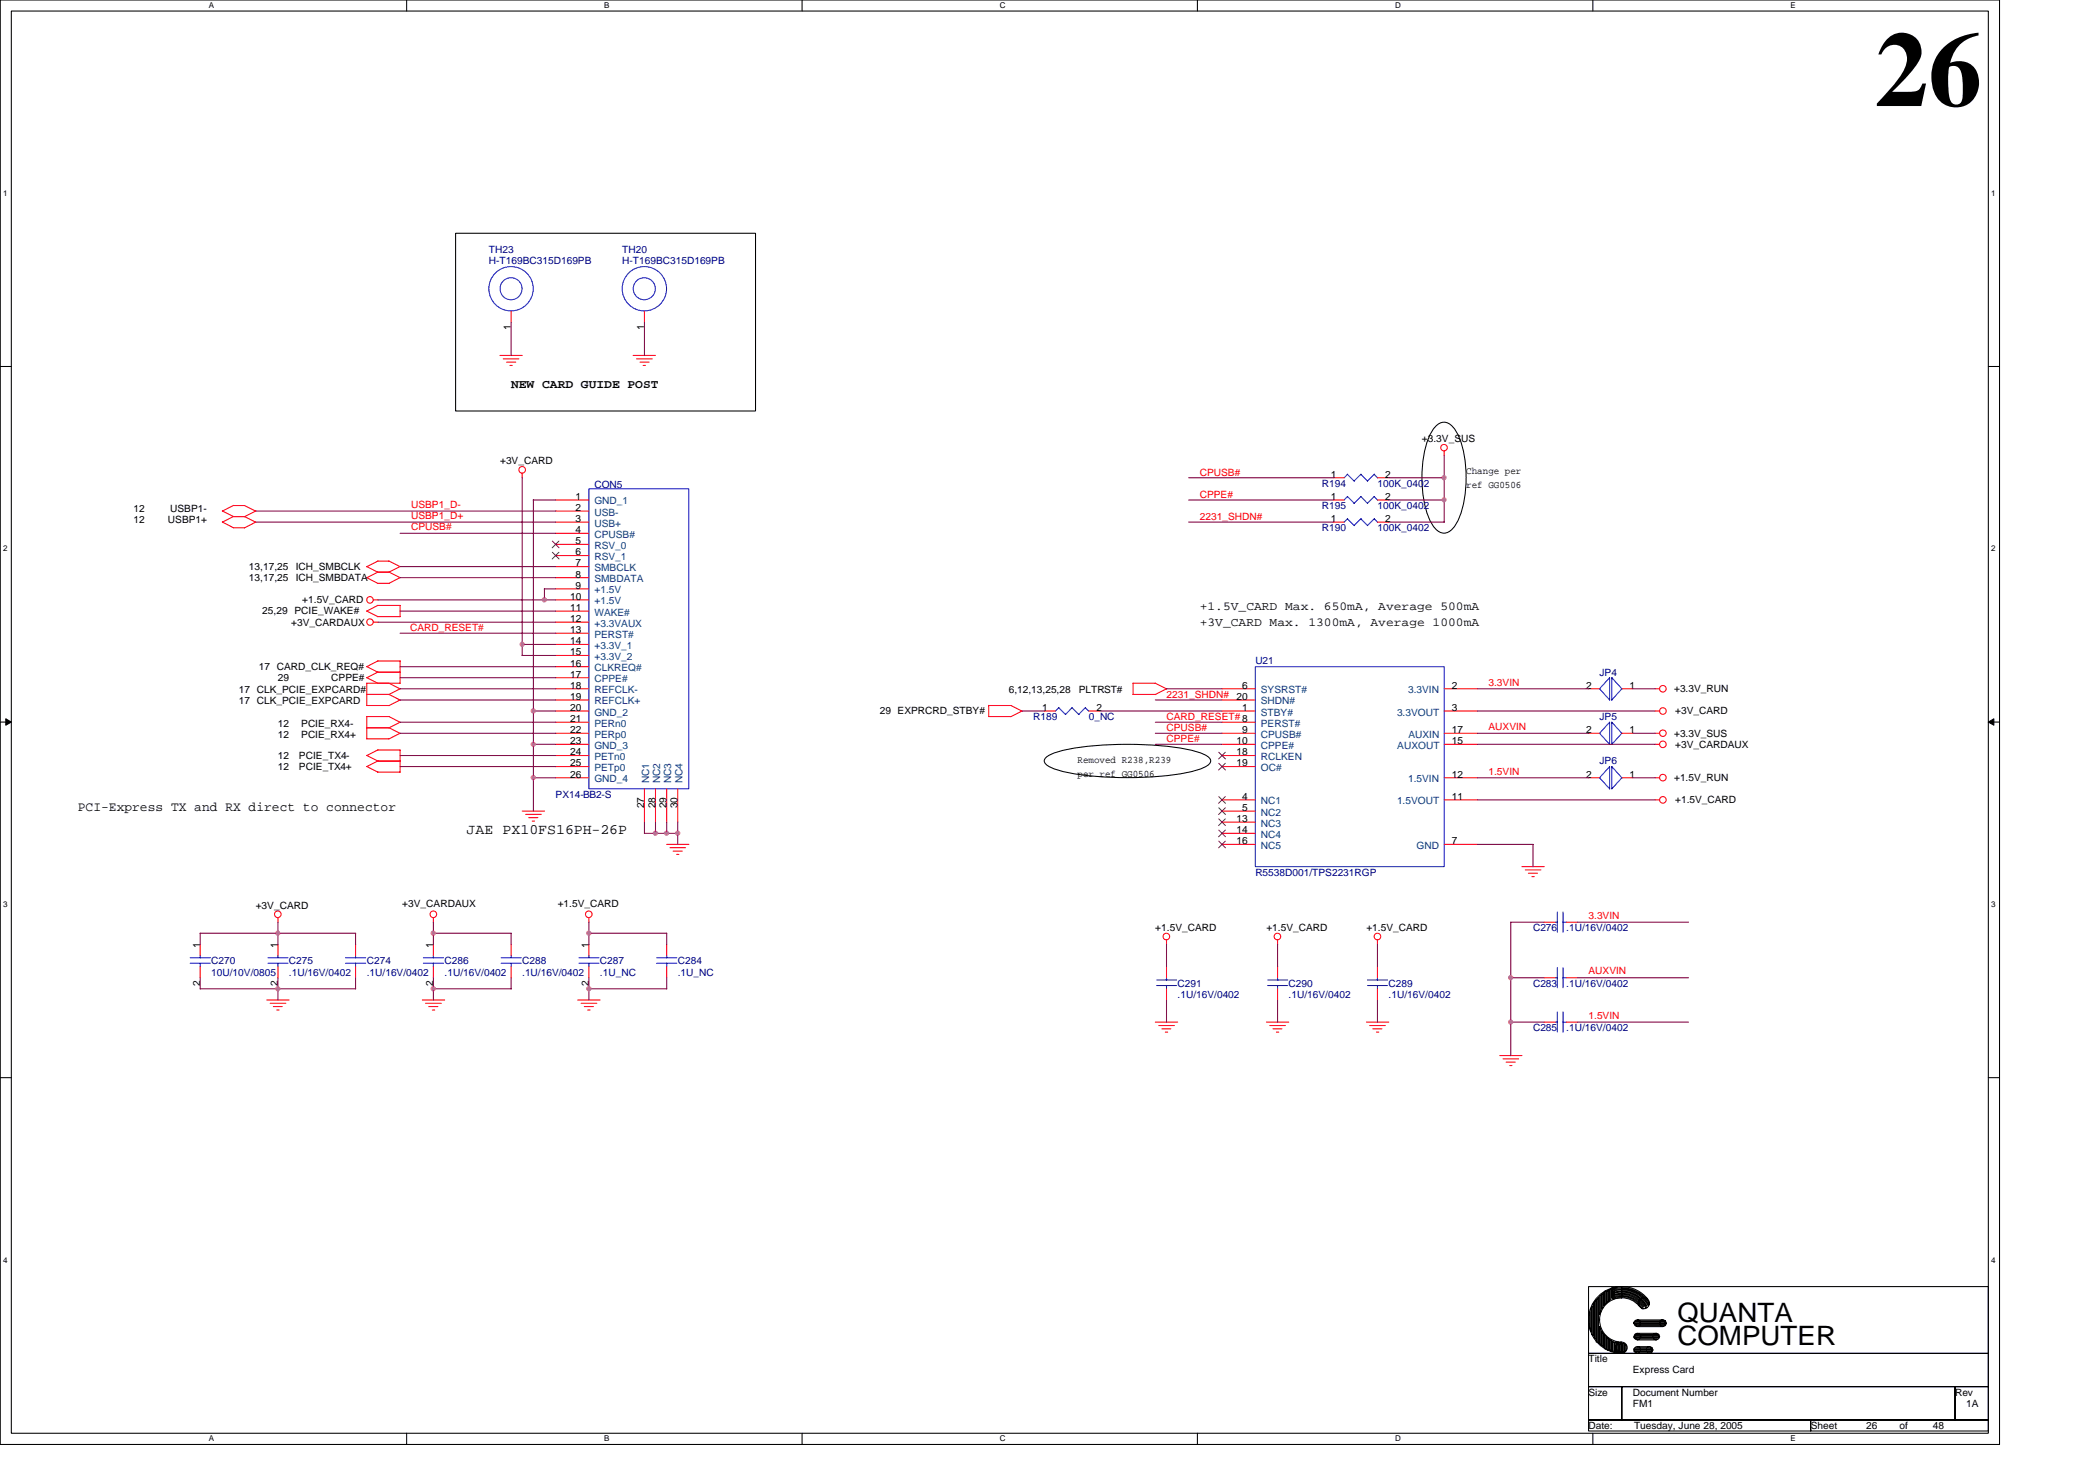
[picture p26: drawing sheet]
<svg xmlns="http://www.w3.org/2000/svg" width="297mm" height="210mm" viewBox="0 0 297 210" stroke-linecap="round" stroke-linejoin="round" font-family="sans-serif">
<defs><g id="words">
<text font-size="15.1" x="265.8" y="15">26</text>
<g font-size="3.8">
<text x="237.8" y="187.3">QUANTA</text>
<text x="237.8" y="190.7">COMPUTER</text>
</g>
<text font-size="2.1" x="66.2" y="118.2">JAE PX10FS16PH-26P</text>
<text font-size="1.9" x="11" y="114.9">PCI-Express TX and RX direct to connector</text>
<g font-size="1.7">
<text x="72.5" y="54.9">NEW CARD GUIDE POST</text>
<text x="170.1" y="86.4">+1.5V_CARD Max. 650mA, Average 500mA</text>
<text x="170.1" y="88.7">+3V_CARD Max. 1300mA, Average 1000mA</text>
</g>
<g font-size="1.4" fill="#000080">
<text x="69.3" y="35.9">TH23</text>
<text x="88.2" y="35.9">TH20</text>
<text x="69.3" y="37.5">H-T169BC315D169PB</text>
<text x="88.2" y="37.5">H-T169BC315D169PB</text>
<text x="84.3" y="69.1">CON5</text>
<text x="187.4" y="69">R194</text>
<text x="195.3" y="69">100K_0402</text>
<text x="187.4" y="72.1">R195</text>
<text x="187.4" y="75.3">R190</text>
<text x="195.3" y="72.1">100K_0402</text>
<text x="195.3" y="75.3">100K_0402</text>
<text x="178" y="94.2">U21</text>
<text x="226.8" y="95.8">JP4</text>
<text x="146.5" y="102">R189</text>
<text x="154.4" y="102">0_NC</text>
<text x="226.8" y="102">JP5</text>
<text x="78.8" y="113.1">PX14-BB2-S</text>
<text x="226.8" y="108.4">JP6</text>
<text x="178" y="124.1">R5538D001/TPS2231RGP</text>
<text x="217.4" y="132">C276</text>
<text x="222.1" y="132">.1U/16V/0402</text>
<text x="29.9" y="136.7">C270</text>
<text x="41" y="136.7">C275</text>
<text x="52" y="136.7">C274</text>
<text x="63" y="136.7">C286</text>
<text x="74" y="136.7">C288</text>
<text x="85.1" y="136.7">C287</text>
<text x="96.1" y="136.7">C284</text>
<text x="29.9" y="138.3">10U/10V/0805</text>
<text x="41" y="138.3">.1U/16V/0402</text>
<text x="52" y="138.3">.1U/16V/0402</text>
<text x="63" y="138.3">.1U/16V/0402</text>
<text x="74" y="138.3">.1U/16V/0402</text>
<text x="85.1" y="138.3">.1U_NC</text>
<text x="96.1" y="138.3">.1U_NC</text>
<text x="167" y="139.8">C291</text>
<text x="167" y="141.4">.1U/16V/0402</text>
<text x="182.7" y="139.8">C290</text>
<text x="182.7" y="141.4">.1U/16V/0402</text>
<text x="196.9" y="139.8">C289</text>
<text x="196.9" y="141.4">.1U/16V/0402</text>
<text x="217.4" y="139.8">C283</text>
<text x="222.1" y="139.8">.1U/16V/0402</text>
<text x="217.4" y="146.1">C285</text>
<text x="222.1" y="146.1">.1U/16V/0402</text>
</g>
<g font-size="1.4">
<text x="72.5" y="46.8" transform="rotate(-90 72.5 46.8)">1</text>
<text x="91.4" y="46.8" transform="rotate(-90 91.4 46.8)">1</text>
<text x="70.9" y="65.8">+3V_CARD</text>
<text x="201.6" y="62.7">+3.3V_SUS</text>
<text x="81.6" y="70.8">1</text>
<text x="188.7" y="70.8">1</text>
<text x="188.7" y="67.7">1</text>
<text x="196.4" y="70.8">2</text>
<text x="196.4" y="67.7">2</text>
<text x="207.9" y="67.2">Change per</text>
<text x="207.9" y="69.2">ref GG0506</text>
<text x="18.9" y="74.2">12</text>
<text x="18.9" y="72.6">12</text>
<text x="23.8" y="74.2">USBP1+</text>
<text x="24.1" y="72.6">USBP1-</text>
<text x="81.6" y="74">3</text>
<text x="81.6" y="77.1">5</text>
<text x="81.6" y="72.4">2</text>
<text x="81.6" y="75.6">4</text>
<text x="188.7" y="74">1</text>
<text x="196.4" y="74">2</text>
<text x="35.3" y="82.4">13,17,25</text>
<text x="35.3" y="80.8">13,17,25</text>
<text x="41.9" y="82.4">ICH_SMBDATA</text>
<text x="41.9" y="80.8">ICH_SMBCLK</text>
<text x="81.6" y="80.3">7</text>
<text x="81.6" y="83.4">9</text>
<text x="81.6" y="78.7">6</text>
<text x="81.6" y="81.9">8</text>
<text x="37.2" y="87.1">25,29 PCIE_WAKE#</text>
<text x="41.3" y="88.7">+3V_CARDAUX</text>
<text x="42.9" y="85.5">+1.5V_CARD</text>
<text x="80.8" y="86.6">11</text>
<text x="80.8" y="89.7">13</text>
<text x="80.8" y="85">10</text>
<text x="80.8" y="88.2">12</text>
<text x="36.7" y="95">17 CARD_CLK_REQ#</text>
<text x="80.8" y="92.9">15</text>
<text x="80.8" y="91.3">14</text>
<text x="80.8" y="94.5">16</text>
<text x="33.9" y="99.8">17 CLK_PCIE_EXPCARD</text>
<text x="33.9" y="98.3">17 CLK_PCIE_EXPCARD#</text>
<text x="39.4" y="96.5">29</text>
<text x="47" y="96.5">CPPE#</text>
<text x="80.8" y="96">17</text>
<text x="80.8" y="99.2">19</text>
<text x="80.8" y="97.6">18</text>
<text x="80.8" y="100.8">20</text>
<text x="124.8" y="101.3">29 EXPRCRD_STBY#</text>
<text x="143" y="98.3">6,12,13,25,28</text>
<text x="147.8" y="100.8">1</text>
<text x="152.9" y="98.3">PLTRST#</text>
<text x="155.5" y="100.8">2</text>
<text x="175.3" y="99.2">20</text>
<text x="176.1" y="97.6">6</text>
<text x="176.1" y="100.8">1</text>
<text x="205.9" y="97.6">2</text>
<text x="205.9" y="100.8">3</text>
<text x="224.9" y="97.6">2</text>
<text x="231.1" y="97.6">1</text>
<text x="237.4" y="98.1">+3.3V_RUN</text>
<text x="237.5" y="101.3">+3V_CARD</text>
<text x="39.4" y="107.6">12</text>
<text x="39.4" y="103">12</text>
<text x="39.4" y="104.6">12</text>
<text x="42.4" y="107.6">PCIE_TX4-</text>
<text x="42.7" y="103">PCIE_RX4-</text>
<text x="42.7" y="104.6">PCIE_RX4+</text>
<text x="80.8" y="102.3">21</text>
<text x="80.8" y="103.9">22</text>
<text x="80.8" y="105.5">23</text>
<text x="80.8" y="107.1">24</text>
<text x="175.3" y="105.5">10</text>
<text x="175.3" y="107.1">18</text>
<text x="176.1" y="103.9">9</text>
<text x="205.9" y="105.5">15</text>
<text x="205.9" y="103.9">17</text>
<text x="224.9" y="103.9">2</text>
<text x="231.1" y="103.9">1</text>
<text x="237.4" y="104.4">+3.3V_SUS</text>
<text x="237.5" y="106">+3V_CARDAUX</text>
<text x="39.4" y="109.1">12</text>
<text x="42.4" y="109.1">PCIE_TX4+</text>
<text x="80.8" y="108.6">25</text>
<text x="80.8" y="110.2">26</text>
<text x="152.8" y="108.2">Removed R238,R239</text>
<text x="152.8" y="110.2">per ref GG0506</text>
<text x="175.3" y="108.6">19</text>
<text x="176.1" y="113.3">4</text>
<text x="205.9" y="113.3">11</text>
<text x="205.9" y="110.2">12</text>
<text x="224.9" y="110.2">2</text>
<text x="231.1" y="110.2">1</text>
<text x="237.4" y="110.7">+1.5V_RUN</text>
<text x="237.5" y="113.9">+1.5V_CARD</text>
<text x="91.4" y="114.6" transform="rotate(-90 91.4 114.6)">27</text>
<text x="92.9" y="114.6" transform="rotate(-90 92.9 114.6)">28</text>
<text x="94.5" y="114.6" transform="rotate(-90 94.5 114.6)">29</text>
<text x="96.1" y="114.6" transform="rotate(-90 96.1 114.6)">30</text>
<text x="175.3" y="116.5">13</text>
<text x="175.3" y="118.1">14</text>
<text x="175.3" y="119.7">16</text>
<text x="176.1" y="114.9">5</text>
<text x="205.9" y="119.7">7</text>
<text x="36.3" y="128.8">+3V_CARD</text>
<text x="57" y="128.5">+3V_CARDAUX</text>
<text x="79.1" y="128.5">+1.5V_CARD</text>
<text x="163.8" y="132">+1.5V_CARD</text>
<text x="179.6" y="132">+1.5V_CARD</text>
<text x="193.7" y="132">+1.5V_CARD</text>
<text x="28.4" y="134.3" transform="rotate(-90 28.4 134.3)">1</text>
<text x="39.4" y="134.3" transform="rotate(-90 39.4 134.3)">1</text>
<text x="61.4" y="134.3" transform="rotate(-90 61.4 134.3)">1</text>
<text x="83.5" y="134.3" transform="rotate(-90 83.5 134.3)">1</text>
<text x="28.4" y="139.7" transform="rotate(-90 28.4 139.7)">2</text>
<text x="39.4" y="139.7" transform="rotate(-90 39.4 139.7)">2</text>
<text x="61.4" y="139.7" transform="rotate(-90 61.4 139.7)">2</text>
<text x="83.5" y="139.7" transform="rotate(-90 83.5 139.7)">2</text>
<text x="225.2" y="193.1">Title</text>
<text x="225.2" y="197.8">Size</text>
<text x="231.5" y="197.8">Document Number</text>
<text x="231.5" y="194.6">Express Card</text>
<text x="277.2" y="197.8">Rev</text>
<text x="225.2" y="202.5">Date:</text>
<text x="231.5" y="199.4">FM1</text>
<text x="231.7" y="202.5">Tuesday, June 28, 2005</text>
<text x="256.7" y="202.5">Sheet</text>
<text x="264.6" y="202.5">26</text>
<text x="269.3" y="202.5">of</text>
<text x="274" y="202.5">48</text>
<text x="278.8" y="199.4">1A</text>
</g>
<g font-size="1.4" fill="#f00">
<text x="58.3" y="72">USBP1_D-</text>
<text x="170.1" y="67.4">CPUSB#</text>
<text x="170.1" y="70.5">CPPE#</text>
<text x="58.3" y="75.1">CPUSB#</text>
<text x="58.3" y="73.6">USBP1_D+</text>
<text x="170.1" y="73.7">2231_SHDN#</text>
<text x="58.1" y="89.5">CARD_RESET#</text>
<text x="165.4" y="98.9">2231_SHDN#</text>
<text x="211" y="97.2">3.3VIN</text>
<text x="165.4" y="105.2">CPPE#</text>
<text x="165.4" y="102">CARD_RESET#8</text>
<text x="165.4" y="103.6">CPUSB#</text>
<text x="211" y="103.5">AUXVIN</text>
<text x="211" y="109.8">1.5VIN</text>
<text x="225.2" y="130.2">3.3VIN</text>
<text x="225.2" y="138.1">AUXVIN</text>
<text x="225.2" y="144.4">1.5VIN</text>
</g>
<g font-size="1.4" fill="#004080">
<text x="84.3" y="71.5">GND_1</text>
<text x="84.3" y="74.6">USB+</text>
<text x="84.3" y="77.8">RSV_0</text>
<text x="84.3" y="73.1">USB-</text>
<text x="84.3" y="76.2">CPUSB#</text>
<text x="84.3" y="80.9">SMBCLK</text>
<text x="84.3" y="79.4">RSV_1</text>
<text x="84.3" y="82.5">SMBDATA</text>
<text x="84.3" y="84.1">+1.5V</text>
<text x="84.3" y="87.2">WAKE#</text>
<text x="84.3" y="85.7">+1.5V</text>
<text x="84.3" y="88.8">+3.3VAUX</text>
<text x="84.3" y="90.4">PERST#</text>
<text x="84.3" y="93.5">+3.3V_2</text>
<text x="84.3" y="92">+3.3V_1</text>
<text x="84.3" y="95.1">CLKREQ#</text>
<text x="84.3" y="96.7">CPPE#</text>
<text x="84.3" y="99.8">REFCLK+</text>
<text x="84.3" y="98.3">REFCLK-</text>
<text x="84.3" y="101.4">GND_2</text>
<text x="178.8" y="98.3">SYSRST#</text>
<text x="178.8" y="101.4">STBY#</text>
<text x="178.8" y="99.8">SHDN#</text>
<text x="198.1" y="101.4">3.3VOUT</text>
<text x="199.6" y="98.3">3.3VIN</text>
<text x="84.3" y="103">PERn0</text>
<text x="84.3" y="104.6">PERp0</text>
<text x="84.3" y="106.1">GND_3</text>
<text x="84.3" y="107.7">PETn0</text>
<text x="178.8" y="103">PERST#</text>
<text x="178.8" y="104.6">CPUSB#</text>
<text x="178.8" y="106.1">CPPE#</text>
<text x="178.8" y="107.7">RCLKEN</text>
<text x="198.1" y="106.1">AUXOUT</text>
<text x="199.7" y="104.6">AUXIN</text>
<text x="84.3" y="109.3">PETp0</text>
<text x="84.3" y="110.9">GND_4</text>
<text x="92" y="111" transform="rotate(-90 92 111)">NC1</text>
<text x="93.6" y="111" transform="rotate(-90 93.6 111)">NC2</text>
<text x="95.2" y="111" transform="rotate(-90 95.2 111)">NC3</text>
<text x="96.7" y="111" transform="rotate(-90 96.7 111)">NC4</text>
<text x="178.8" y="109.3">OC#</text>
<text x="199.6" y="110.9">1.5VIN</text>
<text x="178.8" y="114">NC1</text>
<text x="178.8" y="115.6">NC2</text>
<text x="178.8" y="117.2">NC3</text>
<text x="178.8" y="118.7">NC4</text>
<text x="198.1" y="114">1.5VOUT</text>
<text x="178.8" y="120.3">NC5</text>
<text x="200.8" y="120.3">GND</text>
</g>
<g font-size="1.1">
<text x="29.6" y="1.2">A</text>
<text x="85.7" y="1.2">B</text>
<text x="141.7" y="1.2">C</text>
<text x="197.8" y="1.2">D</text>
<text x="253.9" y="1.2">E</text>
<text x=".4" y="27.8">1</text>
<text x="282.3" y="27.8">1</text>
<text x=".4" y="78.1">2</text>
<text x="282.3" y="78.1">2</text>
<text x=".4" y="128.5">3</text>
<text x="282.3" y="128.5">3</text>
<text x=".4" y="178.9">4</text>
<text x="282.3" y="178.9">4</text>
<text x="29.6" y="204.3">A</text>
<text x="85.7" y="204.3">B</text>
<text x="141.7" y="204.3">C</text>
<text x="197.8" y="204.3">D</text>
<text x="253.9" y="204.3">E</text>
</g>
</g></defs>
<path d="M0 0h283.5v204.7h-283.5zM1.6 1.6h280.3v201.5h-280.3z" fill="none" stroke="#000" stroke-width=".15"/>
<g fill="#fff">
<path d="M29.6 .1h.8v1.3h-.8z"/>
<path d="M29.6 203.3h.8v1.3h-.8z"/>
</g>
<path d="M57.7 0v1.6M57.7 203.1v1.6" fill="none" stroke="#000" stroke-width=".15"/>
<g fill="#fff">
<path d="M85.7 .1h.7v1.3h-.7z"/>
<path d="M85.7 203.3h.7v1.3h-.7z"/>
</g>
<path d="M113.7 0v1.6M113.7 203.1v1.6" fill="none" stroke="#000" stroke-width=".15"/>
<g fill="#fff">
<path d="M141.7 .1h.9v1.3h-.9z"/>
<path d="M141.7 203.3h.9v1.3h-.9z"/>
</g>
<path d="M169.8 0v1.6M169.8 203.1v1.6" fill="none" stroke="#000" stroke-width=".15"/>
<g fill="#fff">
<path d="M197.8 .1h.8v1.3h-.8z"/>
<path d="M197.8 203.3h.8v1.3h-.8z"/>
</g>
<path d="M225.8 0v1.6M225.8 203.1v1.6" fill="none" stroke="#000" stroke-width=".15"/>
<g fill="#fff">
<path d="M253.9 .1h.7v1.3h-.7z"/>
<path d="M253.9 203.3h.7v1.3h-.7z"/>
<path d="M.4 26.8h.7v1.2h-.7z"/>
<path d="M282.3 26.8h.6v1.2h-.6z"/>
<path d="M.4 77.1h.7v1.3h-.7z"/>
<path d="M282.3 77.1h.6v1.3h-.6z"/>
</g>
<path d="M0 51.9h1.6M281.9 51.9h1.6" fill="none" stroke="#000" stroke-width=".15"/>
<g fill="#fff">
<path d="M.4 127.5h.7v1.3h-.7z"/>
<path d="M282.3 127.5h.6v1.3h-.6z"/>
</g>
<path d="M0 102.3h1.6M281.9 102.3h1.6" fill="none" stroke="#000" stroke-width=".15"/>
<path d="M.8 101.9l.8 .4-.8 .5zM281.9 102.3l.8-.4v.9z" fill="#000" stroke="#000" stroke-width=".14"/>
<g fill="#fff">
<path d="M.4 177.9h.7v1.3h-.7z"/>
<path d="M282.3 177.9h.6v1.3h-.6z"/>
</g>
<g fill="none" stroke="#000" stroke-width=".15">
<path d="M64.6 33.1h42.5v25.2h-42.5zM203.7 60.2a1.54 1.54 0 0 1 2.5 .5 11.9 11.9 0 0 1 1.7 7 12.9 12.9 0 0 1-1.7 7 1.61 1.61 0 0 1-2.9 0 12 12 0 0 1-1.7-7 12.9 12.9 0 0 1 1.7-7zM148.2 107.5a5.2 5.2 0 0 1 2.7-1.2 49.9 49.9 0 0 1 17.9 0 5.3 5.3 0 0 1 2.7 1.2l.2 .3-.2 .4a5.3 5.3 0 0 1-2.7 1.2 49.1 49.1 0 0 1-17.9 0 5.2 5.2 0 0 1-2.7-1.2l-.1-.4zM0 152.7h1.6M281.9 152.7h1.6M225.2 182.4h56.7v9.4h-56.7zM225.2 191.8h56.7v4.7h-56.7zM225.2 196.5h4.8v4.8h-4.8zM225.4 186v2.2l.2 .5M225.7 185.2v3.9l.2 .2M225.7 185.2l-.2 .3v3.2M225.9 184.8v4.5"/>
<path d="M226 184.6v5l.2 .2M226 184.5l-.1 .4M226.3 184.2v6M226.4 184.2l-.2 .2v5.4M226.6 183.9v6.5M226.6 190.4h.2M226.7 183.9l-.2 .2v6.1M226.8 183.6v2.7l.2-.5M227 188.3v2.3l.1 .1M227 188.4l-.2-.4v2.4M227.1 183.5v2M227.1 183.4l-.1 .2v2.2"/>
<path d="M227.3 189v1.9M227.3 190.9l.2 .1M227.3 189l-.2-.3v2M227.3 185.3l-.2 .2M227.4 183.1v2M227.4 189.1v1.9M227.4 189.1l.2 .2M227.5 183.1l-.2 .2v2M227.6 191.2h.2M227.6 189.3v1.9M227.6 184.8l-.2 .2M227.8 183v1.7"/>
<path d="M227.8 183h-.2v1.9M227.9 189.6v1.7h.2M227.9 189.6l-.1-.2v1.8M227.9 184.5l-.1 .2M228.1 182.8v1.6M228.1 182.8l-.2 .2v1.6M228.2 182.8v1.4M228.2 189.9v1.4l.2 .2M228.2 189.9l-.1-.1v1.5M228.2 184.2l-.1 .2M228.4 182.7v1.6M228.4 189.9v1.6"/>
<path d="M228.4 189.9l.2 .2M228.4 182.6l-.2 .2M228.5 190.1v1.4M228.7 183.7l1.2-.2a3.6 3.6 0 0 1 3.1 1.7M228.7 183.5l1.2-.2a3.8 3.8 0 0 1 3.4 2.1M228.7 183.3l1.2-.2a3.9 3.9 0 0 1 3.6 2.3M228.7 183.2l1.2-.2a4 4 0 0 1 3.6 2.1M228.7 183l1.2-.2a4.2 4.2 0 0 1 3.8 2.2M228.7 182.7l1.2-.2a4.6 4.6 0 0 1 3.9 2.2M228.7 190.1v1.4h-.2M228.7 184.1l-.2-.2v-1.3l.2-.1v1.6M228.7 190.2h.2"/>
<path d="M228.7 184l1.2-.2a3.3 3.3 0 0 1 3 1.7M228.7 183.8l1.2-.2a3.5 3.5 0 0 1 3.1 1.9M228.8 182.8l1.1-.1a4.4 4.4 0 0 1 3.9 2.2M228.9 191.5h.1M228.9 182.6v1.3M228.9 190.2v1.3M229 190.2h.2M229 190.2v1.3M229.3 190.2v1.5l.2-.2M229.3 190.2l-.5 1.4h.4v-1.4M229.5 190.2v1.3M229.5 190.2l.2 .4"/>
<path d="M229.6 190.5v1.1h.2M229.9 182.4l-1.4 .2M229.9 183.9l-1.1 .2M230 196.5h47.2v4.8h-47.2zM230 190.4v1.2h.1v-1.2h.2M230 190.4h-.2v1.2M230.3 190.4v1.3l.1-.2M230.4 190.5v1M230.4 190.5l.2 .2M230.6 190.7v.6M231.7 187.6h4.6M231.7 189.4h3.6"/>
<path d="M231.8 187.2h4.3v.2h-4.4v.2M231.8 189.1h3.4M231.8 191h2.4M232 187.9h4.1M232 189.8h3M232 191.6h2.2M232.2 190.9h1.7M232.2 191.8h1.7M232.2 189.9h2.7M232.2 189h2.7M232.2 188h3.6M232.2 187.1h3.6"/>
<path d="M232.4 185.1a3.1 3.1 0 0 0-2.5-1.2 3.1 3.1 0 0 0-3.1 3.1 3.2 3.2 0 0 0 3.1 3.2M233.6 184.1a4.7 4.7 0 0 0-3.7-1.7 4.7 4.7 0 0 0-4.7 4.6 4.7 4.7 0 0 0 4.7 4.8M234.2 191.2h-2.5v.1h2.7l-.2 .2M234.2 191v.2M234.2 191.5h-2.5l.3 .2M235.2 189.1v.2h-3.4l-.1 .2M235.3 189.4l-.2 .2h-3.4l.3 .2M236.1 187.7h-4.3l.2 .2M236.3 187.6l-.2 .1M277.2 196.5h4.7v4.8h-4.7zM225.2 201.3h31.5v1.5h-31.5zM256.7 201.3h25.2v1.5h-25.2z"/>
<circle cx="229.9" cy="191" r=".78"/>
<circle cx="232.1" cy="187.5" r=".46"/>
<circle cx="232.1" cy="191.3" r=".46"/>
<circle cx="232.1" cy="189.4" r=".46"/>
<circle cx="233.1" cy="184.7" r=".77"/>
<circle cx="233.9" cy="191.3" r=".46"/>
<circle cx="234.8" cy="189.4" r=".46"/>
<circle cx="235.8" cy="187.5" r=".47"/>
</g>
<g fill="none" stroke="#f00" stroke-width=".15">
<path d="M70.9 50.4h3.1M71.3 50.9h2.3M71.8 51.3h1.3M72.3 51.8h.3M72.5 44.1v1.6M89.8 50.4h3.1M90.3 50.9h2.2M90.7 51.3h1.3M91.2 51.8h.3M91.4 44.1v1.6M31.5 72.4l1.6 .8M31.5 74l1.6 .8"/>
<path d="M33.1 73.2h1.6M33.1 74.8h1.6M33.1 73.2l-1.6 .8M34.7 71.6l1.6 .9M34.7 73.2l1.6 .8-1.7 .8M34.7 71.6h-1.6l-1.6 .8M36.3 72.4l-1.7 .8M55.1 79.5l1.6 .8M55.2 79.5h-1.7l-1.5 .8 1.6 .8M74 67.1v.6M78.8 70.9h4.7M78.8 74h4.7"/>
<path d="M78.8 77.2h4.7M78.8 72.4h4.7M78.8 75.6h4.7M78.8 78.7h4.7M189 70.9h1.6M189 74h1.6M189 67.7h1.6M195.3 70.9h1.6M195.3 74h1.6M195.3 67.7h1.6M204.8 63.9v.7M52 98.4h3.2"/>
<path d="M52 94.5l1.5 .8h3.2M52 96l1.6 .8M52 96.8v3.2h3.2M52 96.8h4.7M52.9 85h.7M52.9 88.2h.7M53.6 82.7h1.6M53.6 85.8h3.1M53.6 93.7h3.1M53.6 85.8l-1.6 .8M53.6 93.7l-1.6 .8M53.6 95.2l-1.6 .9"/>
<path d="M55.1 81.1l1.6 .8M55.2 98.4l1.5 .8M55.2 96.8l1.5 .8M55.2 81.1h-1.7l-1.5 .8 1.6 .8M56.7 85.8v1.6h-3.2l-1.5-.8M56.7 93.7v3.2M56.7 99.2l-1.6 .8M56.7 97.6l-1.6 .8M56.7 81.9l-1.5 .8M56.7 80.3l-1.5 .8M78.8 97.6h4.7M78.8 85h4.7"/>
<path d="M78.8 88.2h4.7M78.8 80.3h4.7M78.8 83.5h4.7M78.8 86.6h4.7M78.8 89.7h4.7M78.8 92.9h4.7M78.8 96.1h4.7M78.8 99.2h4.7M78.8 81.9h4.7M78.8 91.3h4.7M78.8 94.5h4.7M140.2 100h3.2l1.5 .8"/>
<path d="M140.2 100v1.6M160.7 96.8l-.1 1.6h3.2l1.6-.8M160.7 96.8h3.1M163.8 96.8l1.6 .8M173.3 97.6h4.7M173.3 99.2h4.7M204.8 97.6h4.7M225.2 97.6h1.6M230 97.6h1.5M234.7 97.6h.6M52 107.1l1.5 .8h3.2M52 103.1h3.2"/>
<path d="M53.6 106.3h3.1M53.6 107.8l-1.6 .8 1.6 .8h3.1M53.6 106.3l-1.6 .8M55.2 101.6l1.5 .8M55.2 103.1l1.5 .8M55.2 101.6l-3.2-.1v3.2h3.2M56.7 106.3v3.2M56.7 102.4l-1.6 .8M56.7 103.9l-1.6 .8M74 115h3.2M74.5 115.4h2.2M75 115.9h1.3"/>
<path d="M75.5 116.4h.3M78.8 100.8h4.7M78.8 105.5h4.7M78.8 103.9h4.7M78.8 110.2h4.7M78.8 102.4h4.7M78.8 107.1h4.7M78.8 108.6h4.7M91.4 111.8v4.7M92.9 111.8v4.7M94.5 119.7h3.2M94.5 111.8v4.7"/>
<path d="M96.1 111.8v4.7M140.2 101.6h3.1M144.9 100.8l-1.6 .8M148.1 100.8h1.5M154.4 100.8h1.5M173.3 119.7h4.7M173.3 115h4.7M173.3 100.8h4.7M173.3 105.5h4.7M173.3 103.9h4.7M173.3 113.4h4.7M173.3 102.4h4.7"/>
<path d="M173.3 107.1h4.7M173.3 108.6h4.7M173.3 116.5h4.7M173.3 118.1h4.7M204.8 119.7h4.7M204.8 100.8h4.7M204.8 105.5h4.7M204.8 103.9h4.7M204.8 110.2h4.7M204.8 113.4h4.7M225.2 103.9h1.6M225.2 110.2h1.6"/>
<path d="M230 103.9h1.5M230 110.2h1.5M234.7 100.8h.6M234.7 105.5h.6M234.7 103.9h.6M234.7 110.2h.6M234.7 113.4h.6M28.4 133.9v1.5M28.4 137v1.6M39.4 130.1v.6M39.4 133.9v1.5M39.4 137v1.6"/>
<path d="M50.4 133.9v1.5M50.4 137v1.6M61.4 130.1v.6M61.4 133.9v1.5M61.4 137v1.6M72.5 133.9v1.5M72.5 137v1.6M83.5 130.1v.6M83.5 133.9v1.5M83.5 137v1.6M94.5 133.9v1.5M94.5 137v1.6"/>
<path d="M95 120.1h2.2M95.4 120.6h1.3M95.9 121.1h.4M165.4 133.2v.7M165.4 137v1.6M181.1 133.2v.7M181.1 137v1.6M195.3 133.2v.7M195.3 137v1.6M215.8 122.8h3.1M216.3 123.3h2.2M216.7 123.8h1.3"/>
<path d="M217.2 124.2h.3M218.9 138.6h1.6M218.9 130.7h1.6M222.1 138.6h1.5M222.1 130.7h1.5M37.8 141.7h3.2M38.3 142.2h2.2M38.8 142.7h1.2M39.2 143.2h.4M59.9 141.7h3.2M60.3 142.2h2.3M60.8 142.7h1.3"/>
<path d="M61.3 143.2h.3M81.9 141.7h3.2M82.4 142.2h2.2M82.8 142.7h1.3M83.3 143.2h.4M163.8 144.9h3.2M164.3 145.4h2.2M164.7 145.8h1.3M165.2 146.3h.4M165.4 140.1v1.6M179.6 144.9h3.1M180 145.4h2.3"/>
<path d="M180.5 145.8h1.3M181 146.3h.3M181.1 140.1v1.6M193.7 144.9h3.2M194.2 145.4h2.2M194.6 145.8h1.3M195.2 146.3h.3M195.3 140.1v1.6M212.6 149.6h3.2M213.1 150.1h2.2M213.5 150.5h1.3M214.1 151h.3"/>
<path d="M218.9 144.9h1.6M222.1 144.9h1.5"/>
<circle cx="74" cy="66.6" r=".47"/>
<circle cx="204.7" cy="63.4" r=".46"/>
<circle cx="52.4" cy="85" r=".46"/>
<circle cx="52.5" cy="88.2" r=".46"/>
<circle cx="235.8" cy="97.6" r=".47"/>
<circle cx="235.8" cy="100.8" r=".47"/>
<circle cx="235.8" cy="113.4" r=".47"/>
<circle cx="235.8" cy="110.2" r=".47"/>
<circle cx="235.8" cy="105.5" r=".47"/>
<circle cx="235.8" cy="103.9" r=".46"/>
<circle cx="39.4" cy="129.6" r=".47"/>
<circle cx="61.4" cy="129.6" r=".47"/>
<circle cx="83.5" cy="129.6" r=".47"/>
<circle cx="165.4" cy="132.7" r=".47"/>
<circle cx="181.1" cy="132.7" r=".47"/>
<circle cx="195.3" cy="132.7" r=".47"/>
</g>
<g fill="none" stroke="#00f" stroke-width=".15">
<path d="M83.5 69.3h14.2v42.5h-14.2zM190.6 74l.5-.5 .9 1M191 70.4l1 1M191 67.2l1 1M191.1 70.4l-.5 .5M191.1 67.2l-.5 .5M192 74.5l1-1 .9 1M193 70.4l.9 1M193 67.2l.9 1M193 70.4l-1 .9M193 67.2l-1 1M194.8 70.4l.5 .5"/>
<path d="M194.8 67.2l.5 .5M194.9 70.4l-1 .9M194.9 67.2l-1 1M195.3 74l-.4-.5-1 1M178 94.5h26.8v28.3h-26.8zM226.8 97.6l1.4 1.6M228.2 96v3.2M228.2 96.1l-1.4 1.5M228.5 96v3.2l1.5-1.6M228.5 96.1l1.5 1.5M150.1 100.3l-.5 .5M152 100.3l1 1"/>
<path d="M152 100.3l-.9 1-1-1M153.9 100.3l.5 .5M153.9 100.3l-1 1M226.8 110.3l1.4-1.7v3.2M226.8 110.2l1.4 1.6M226.8 103.9l1.4 1.6M228.2 102.3v3.2M228.2 102.4l-1.4 1.5M228.5 102.3v3.2M228.5 102.4l1.5 1.5M230 110.2l-1.5 1.6M230 103.9l-1.5 1.6"/>
<path d="M230 110.3l-1.5-1.7v3.2M27 136.5h2.8M27 135.7h2.8M28.4 135.4v.4M28.4 136.5v.5M38 136.5h2.8M38 135.7h2.8M39.4 135.4v.4M39.4 136.5v.5M49 136.5h2.9M49 135.7h2.9M50.4 135.4v.4"/>
<path d="M50.4 136.5v.5M60 136.5h2.9M60 135.7h2.9M61.4 135.4v.4M61.4 136.5v.5M71.1 136.5h2.8M71.1 135.7h2.8M72.5 135.4v.4M72.5 136.5v.5M82.1 136.5h2.8M82.1 135.7h2.8M83.5 135.4v.4"/>
<path d="M83.5 136.5v.5M93.1 136.5h2.9M93.1 135.7h2.9M94.5 135.4v.4M94.5 136.5v.5M164 139.7h2.8M164 138.9h2.8M165.4 138.6v.3M165.4 139.7v.4M179.7 139.7h2.9M179.7 138.9h2.9M181.1 138.6v.3"/>
<path d="M181.1 139.7v.4M193.9 139.7h2.8M193.9 138.9h2.8M195.3 138.6v.3M195.3 139.7v.4M220.5 138.6h.3M220.5 130.7h.3M220.8 129.3v2.8M220.8 137.1v2.9M221.6 138.6h.5M221.6 130.7h.5M221.6 129.3v2.8"/>
<path d="M221.6 137.1v2.9M220.5 144.9h.3M220.8 143.4v2.9M221.6 144.9h.5M221.6 143.4v2.9"/>
<circle cx="72.5" cy="40.9" r="1.56"/>
<circle cx="72.5" cy="40.9" r="3.1"/>
<circle cx="91.4" cy="40.9" r="1.56"/>
<circle cx="91.4" cy="40.9" r="3.1"/>
</g>
<g fill="none" stroke="#804000" stroke-width=".14">
<path d="M78.3 76.7l1 .9M78.3 78.3l1 .9M79.2 76.7l-.9 .9M79.2 78.3l-.9 .9M172.8 112.9l1 1M172.8 114.5l1 .9M172.8 116.1l1 .9M172.8 117.6l1 1M172.8 119.2l1 1M172.8 106.6l1 1M172.8 108.2l1 .9M173.7 112.9l-.9 1"/>
<path d="M173.7 114.5l-.9 .9M173.7 116.1l-.9 .9M173.7 117.6l-.9 1M173.7 119.2l-.9 1M173.7 106.6l-.9 1M173.7 108.2l-.9 .9"/>
</g>
<g fill="none" stroke="#800040" stroke-width=".15">
<path d="M72.5 45.7v4.7M91.4 45.7v4.7M36.3 74h42.5M36.3 72.4h42.5M56.7 75.6h22.1M74 67.7v25.2M75.6 70.9h3.2M75.6 70.8v44.2M168.5 70.9h20.5M168.5 67.7h20.5M168.5 74h20.5M196.9 70.9h7.9"/>
<path d="M196.9 67.7h7.9M204.8 64.6v9.4h-7.9M53.6 85h25.2M53.6 88.2h25.2M56.7 89.7h22.1M56.7 99.2h22.1M56.7 97.6h22.1M56.7 80.3h22.1M56.7 81.9h22.1M56.7 86.6h22.1M56.7 94.5h22.1M56.7 96.1h22.1"/>
<path d="M74 91.3h4.8M74 92.9h4.8M77.2 83.5h1.6M77.2 83.5v1.5M163.8 99.2h9.5M165.4 97.6h7.9M209.5 97.6h15.8M231.5 97.6h3.2M56.7 108.6h22.1M56.7 107.1h22.1M56.7 103.9h22.1M56.7 102.4h22.1"/>
<path d="M75.6 105.5h3.2M75.6 100.8h3.2M75.6 110.2h3.2M91.4 118.1h4.7M91.4 116.5v1.6M92.9 116.5v1.6M94.5 116.5v1.6M96.1 116.5v3.2M144.9 100.8h3.2M155.9 100.8h17.4M163.8 103.9h9.5M163.8 105.5h9.5"/>
<path d="M163.8 102.4h9.5M209.5 103.9h15.8M209.5 105.5h25.2M209.5 100.8h25.2M209.5 110.2h15.8M209.5 113.4h25.2M209.5 119.7h7.9M217.4 119.7v3.2M231.5 103.9h3.2M231.5 110.2h3.2M28.4 138.6v1.5h22M28.4 132.3h22"/>
<path d="M28.4 132.2v1.7M39.4 130.7v3.2M39.4 138.6v3.2M50.4 132.3v1.6M50.4 138.6v1.6M61.4 130.7v3.2M61.4 138.6v3.2M61.4 132.3h11.1v1.6M72.5 138.6v1.5h-11.1M83.5 132.3h11v1.6M83.5 130.7v3.2M83.5 138.6v3.2"/>
<path d="M94.5 138.6v1.6l-11-.1M165.4 133.8v3.2M181.1 133.9v3.1M195.3 133.8v3.2M214.2 138.6h4.7M218.9 130.7h-4.7v18.9M223.6 130.7h15.8M223.6 138.6h15.8M165.4 141.7v3.2M181.1 141.7v3.2M195.3 141.7v3.2M214.2 144.9h4.7"/>
<path d="M223.6 144.9h15.8"/>
</g>
<g fill="#f0f" stroke="#f0f" stroke-width=".15">
<circle cx="204.7" cy="67.7" r=".3"/>
<circle cx="77.2" cy="85" r=".31"/>
<circle cx="75.6" cy="100.8" r=".31"/>
<circle cx="94.5" cy="118.1" r=".3"/>
<circle cx="96.1" cy="118.1" r=".3"/>
<circle cx="75.6" cy="105.5" r=".3"/>
<circle cx="74" cy="91.3" r=".3"/>
<circle cx="75.6" cy="110.2" r=".3"/>
<circle cx="92.9" cy="118.1" r=".3"/>
<circle cx="204.7" cy="70.8" r=".3"/>
<circle cx="83.5" cy="132.3" r=".31"/>
<circle cx="61.4" cy="132.3" r=".31"/>
<circle cx="83.5" cy="140.1" r=".31"/>
<circle cx="61.4" cy="140.1" r=".31"/>
<circle cx="39.4" cy="140.1" r=".3"/>
<circle cx="39.4" cy="132.3" r=".3"/>
<circle cx="214.2" cy="138.6" r=".31"/>
<circle cx="214.2" cy="144.9" r=".3"/>
</g>
<use href="#words"/>
</svg>
